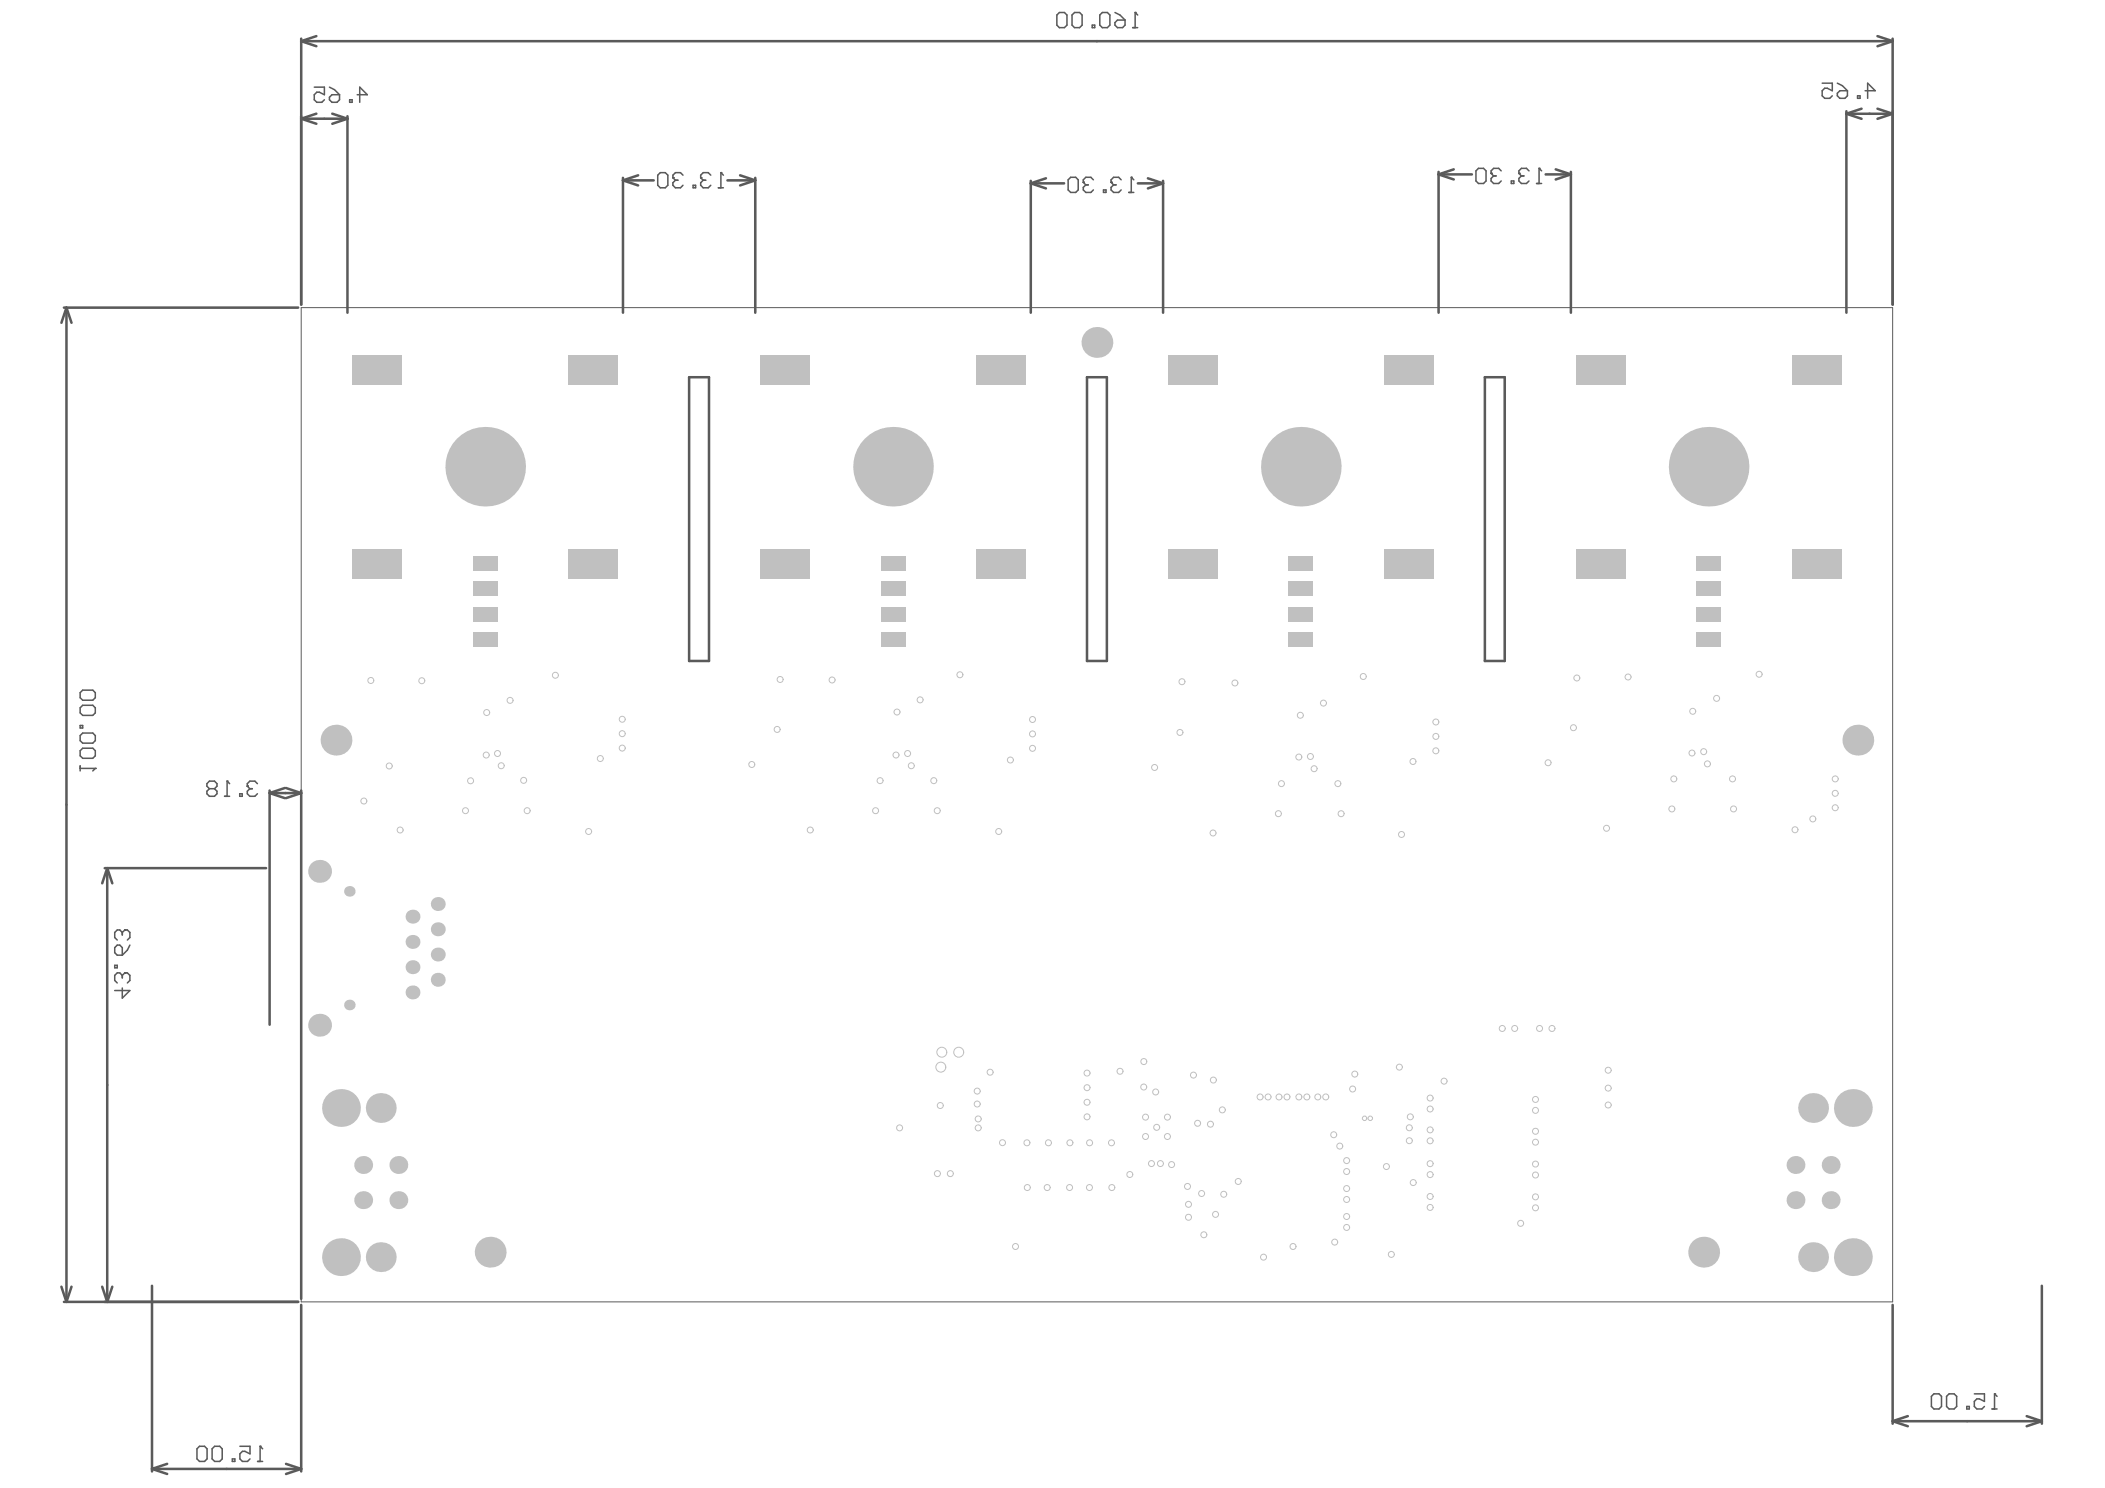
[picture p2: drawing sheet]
<svg xmlns="http://www.w3.org/2000/svg" width="297mm" height="210mm" viewBox="0 0 297 210" stroke-linecap="round" stroke-linejoin="round" font-family="sans-serif">
<g fill="none" stroke="#5a5a5a" stroke-width=".36">
<path d="M42.5 16.7l2.1 .8M42.5 16.7h6.5M42.5 5.5v37.5M42.5 5.8l2.1 .7M42.5 5.8h224.6M44.6 16l-2.1 .7M44.6 5.1l-2.1 .7M46.9 16l2.1 .7M49 16.7l-2.1 .8M49 16.4v27.7M260.5 16l2.2 .8M260.5 16h6.6"/>
<path d="M260.5 15.7v28.4M262.7 15.3l-2.2 .7M264.9 15.3l2.2 .7M264.9 5.1l2.2 .7M267.1 5.5v37.5M267.1 16l-2.2 .8M267.1 5.8l-2.2 .7M87.9 25.4l2.1 .8M87.9 25.4h4.3M87.9 25.1v19M90 24.7l-2.1 .7M102.7 25.4h3.9"/>
<path d="M104.4 24.7l2.2 .7M106.6 25.4l-2.2 .8M106.6 25.1v19M145.5 25.9l2.1 .7M145.5 25.9h4.7M145.5 25.5v18.6M147.6 25.2l-2.1 .7M160.6 25.9h3.5M162 25.2l2.1 .7M164.1 25.9l-2.1 .7M164.1 25.5v18.6M203 24.6l2.1 .7"/>
<path d="M203 24.6h4.7M203 24.2v19.9M205.1 23.9l-2.1 .7M218.1 24.6h3.6M219.5 23.9l2.2 .7M221.7 24.6l-2.2 .7M221.7 24.2v19.9M9 43.4h33.1M9.4 43.4l-.7 2.1M9.4 43.4l.7 2.1M9.4 43.4v140.2M38 111.9l2.2 .7"/>
<path d="M38 111.9h4.5M38 111.5v33M40.2 111.2l-2.2 .7M40.4 111.2l2.1 .7M42.5 111.5v71.7M42.5 111.9l-2.1 .7M14.8 122.5h22.7M15.1 122.5l-.7 2.1M15.1 122.5l.7 2.1M15.1 122.5v61.1M8.7 181.5l.7 2.1M9 183.6h33.1"/>
<path d="M10.1 181.5l-.7 2.1M14.4 181.5l.7 2.1M15.8 181.5l-.7 2.1M21.4 181.4v26.2M42.5 184.1v23.5M267.1 184.1v16.7M269.2 199.8l-2.1 .7M286 199.8l2.1 .7M288.1 181.4v19.4M21.4 207.2l2.2 .7M21.4 207.2h21.1M23.6 206.5l-2.2 .7"/>
<path d="M40.4 206.5l2.1 .7M42.5 207.2l-2.1 .7M267.1 200.5l2.1 .7M267.1 200.5h21M288.1 200.5l-2.1 .7"/>
</g>
<g fill="none" stroke="#5a5a5a" stroke-width=".21">
<path d="M44.3 12.3h1.5v1.1l-.7-.4h-.4l-.4 .4v.7l.4 .3h.7l.4-.3M46.5 13.7l.3-.3h1.1v.7l-.3 .3h-.8l-.3-.3zM46.5 12.3l.7 .3 .7 .8M49.3 14.1h.4v.3h-.4zM50.4 13.4h1.4l-1-1.1v2.1M149.1 2.1l.4-.3h.7l.4 .3v1.4l-.4 .4h-.7l-.4-.4zM151.3 2.1l.3-.3h.7l.4 .3v1.4l-.4 .4h-.7l-.3-.4zM154.1 3.5h.4v.4h-.4zM155.2 2.1l.4-.3h.7l.3 .3v1.4l-.3 .4h-.7l-.4-.4zM157.3 3.2l.4-.4h1.1v.7l-.4 .4h-.7l-.4-.4zM157.3 1.8l.7 .3 .8 .7M159.8 3.9h.7"/>
<path d="M160.2 1.8h.1M160.2 1.8v2.1M160.2 1.8l.3 .3M257.1 11.7h1.5v1.1l-.8-.4h-.3l-.4 .4v.7l.4 .4h.7l.4-.4M259.3 13.2l.3-.4h1.1v.7l-.4 .4h-.7l-.3-.4zM259.3 11.7l.7 .4 .7 .7M262.1 13.5h.4v.4h-.4zM263.2 12.8h1.4l-1.1-1.1v2.2M92.8 24.7l.4-.3h.7l.3 .3v1.4l-.3 .4h-.7l-.4-.4zM95 25.1h.1M95 25.1l.3 .3M95.3 25.4l-.3 .4v.3l.3 .4h.7l.4-.4"/>
<path d="M95.3 25.4h.4M96.4 24.7l-.4-.3h-.7l-.3 .3v.4M97.8 26.1h.4v.4h-.4zM98.9 25.1h.1M98.9 25.1l.3 .3M99.2 25.4l-.3 .4v.3l.3 .4h.7l.4-.4M99.2 25.4h.4M100.3 24.7l-.4-.3h-.7l-.3 .3v.4M101.4 26.5h.7M101.7 24.4h.1M101.7 24.4v2.1M101.7 24.4l.4 .3"/>
<path d="M150.7 25.4l.4-.4h.7l.4 .4v1.4l-.4 .3h-.7l-.4-.3zM152.9 25.7h.1M152.9 25.7l.3 .4M153.2 26.1l-.3 .3v.4l.3 .3h.7l.4-.3M153.2 26.1h.4M154.3 25.4l-.4-.4h-.7l-.3 .4v.3M155.7 26.8h.4v.3h-.4zM156.8 25.7h.1M156.8 25.7l.3 .4M157.1 26.1l-.3 .3v.4l.3 .3h.8l.3-.3M157.1 26.1h.4M158.2 25.4l-.3-.4h-.8l-.3 .4v.3"/>
<path d="M159.3 27.1h.7M159.6 25h.1M159.6 25v2.1M159.6 25l.4 .4M208.6 23.7h.7l.4 .4v1.4l-.4 .4h-.7l-.3-.4v-1.4zM210.4 24.5h.1M210.4 24.5l.4 .3M210.8 24.8l-.4 .4v.3l.4 .4h.7l.3-.4M210.8 24.8h.3M211.8 24.1l-.3-.4h-.7l-.4 .4v.4M213.3 25.5h.3v.4h-.3zM214.3 24.5h.1"/>
<path d="M214.3 24.5l.4 .3M214.7 24.8l-.4 .4v.3l.4 .4h.7l.4-.4M214.7 24.8h.3M215.8 24.1l-.4-.4h-.7l-.4 .4v.4M216.8 25.9h.7M217.2 23.7h.1M217.2 23.7v2.2M217.2 23.7l.3 .4M11.3 97.7l.4-.3h1.4l.3 .3v.7l-.3 .4h-1.4l-.4-.4zM11.3 99.8l.4-.3h1.4l.3 .3v.8l-.3 .3h-1.4l-.4-.3zM11.3 102.3h.4v.4h-.4zM11.3 103.8l.4-.4h1.4l.3 .4v.7l-.3 .3h-1.4l-.4-.3z"/>
<path d="M11.3 105.9l.4-.4h1.4l.3 .4v.7l-.3 .4h-1.4l-.4-.4zM11.3 108v.8M11.3 108.4h2.1M13.4 108.4h.1M13.4 108.4l-.3 .4M29.6 111.3l-.4-.4v-.4l.4-.3h.7l.3 .3v.4l-.3 .4M29.6 111.3l-.4 .3v.4l.4 .3h.7l.3-.3v-.4l-.3-.3M29.6 111.3h.7M31.7 112.3h.7M32 110.2h.1M32 110.2v2.1M32 110.2l.4 .3"/>
<path d="M33.8 112h.4v.3h-.4zM34.9 110.9h.1M34.9 110.9l.4 .4M35.3 111.3l-.4 .3v.4l.4 .3h.7l.3-.3M35.3 111.3h.3M36.3 110.5l-.3-.3h-.7l-.4 .3v.4M16.2 133.7l.3-.4h.4l.4 .4v1h-.8l-.3-.3zM16.2 136.2h.3v.3h-.3zM17.3 139.4v1.4l1-1.1h-2.1M17.3 131.5v.4M17.3 137.6v.3M17.3 137.6l-.4-.4h-.4l-.3 .4v.7l.3 .4"/>
<path d="M17.3 131.5l-.4-.3h-.4l-.3 .3v.8l.3 .3M17.6 137.2h.1M17.6 131.2h.1M17.6 137.2h.4l.3 .4v.7l-.3 .4M17.6 131.2h.4l.3 .3v.8l-.3 .3M17.6 137.2l-.3 .4M17.6 131.2l-.3 .3M18.3 133.3l-.3 .7-.7 .7M272.5 197l.4-.4h.7l.4 .4v1.4l-.4 .4h-.7l-.4-.4zM274.7 197l.3-.4h.7l.4 .4v1.4l-.4 .4h-.7l-.3-.4zM277.5 198.4h.4v.4h-.4zM278.6 196.6h1.4v1.1l-.7-.4h-.3l-.4 .4v.7l.4 .4h.7l.3-.4"/>
<path d="M281.1 198.8h.7M281.5 196.6h.1M281.5 196.6v2.2M281.5 196.6l.3 .4M28.2 204h.7l.3 .4v1.4l-.3 .4h-.7l-.4-.4v-1.4zM30.3 204h.7l.4 .4v1.4l-.4 .4h-.7l-.4-.4v-1.4zM32.8 205.8h.3v.4h-.3zM33.9 204h1.4v1.1l-.7-.4h-.4l-.3 .4v.7l.3 .4h.7l.4-.4M36.3 206.2h.8M36.7 204h.1M36.7 204v2.2M36.7 204l.4 .4"/>
</g>
<g fill="none" stroke="#c0c0c0" stroke-width=".14">
<circle cx="52.3" cy="96" r=".42"/>
<circle cx="59.5" cy="96" r=".42"/>
<circle cx="72" cy="98.8" r=".42"/>
<circle cx="78.4" cy="95.3" r=".42"/>
<circle cx="110.1" cy="95.9" r=".42"/>
<circle cx="117.4" cy="95.9" r=".42"/>
<circle cx="129.8" cy="98.7" r=".42"/>
<circle cx="135.5" cy="95.2" r=".42"/>
<circle cx="166.8" cy="96.2" r=".42"/>
<circle cx="174.3" cy="96.3" r=".42"/>
<circle cx="186.8" cy="99.2" r=".42"/>
<circle cx="192.4" cy="95.4" r=".42"/>
<circle cx="222.5" cy="95.6" r=".42"/>
<circle cx="229.7" cy="95.5" r=".42"/>
<circle cx="242.2" cy="98.5" r=".42"/>
<circle cx="248.2" cy="95.1" r=".42"/>
<circle cx="51.3" cy="113" r=".42"/>
<circle cx="54.9" cy="108.1" r=".42"/>
<circle cx="56.5" cy="117.1" r=".42"/>
<circle cx="65.7" cy="114.4" r=".42"/>
<circle cx="66.4" cy="110.1" r=".42"/>
<circle cx="68.6" cy="106.5" r=".42"/>
<circle cx="68.7" cy="100.5" r=".42"/>
<circle cx="70.2" cy="106.3" r=".42"/>
<circle cx="70.7" cy="108" r=".42"/>
<circle cx="73.9" cy="110.1" r=".42"/>
<circle cx="74.4" cy="114.4" r=".42"/>
<circle cx="83.1" cy="117.3" r=".42"/>
<circle cx="84.7" cy="107" r=".42"/>
<circle cx="87.8" cy="105.5" r=".42"/>
<circle cx="87.8" cy="103.5" r=".42"/>
<circle cx="87.8" cy="101.5" r=".42"/>
<circle cx="106.1" cy="107.8" r=".42"/>
<circle cx="109.7" cy="102.9" r=".42"/>
<circle cx="114.3" cy="117.1" r=".42"/>
<circle cx="123.6" cy="114.4" r=".42"/>
<circle cx="124.2" cy="110.1" r=".42"/>
<circle cx="126.4" cy="106.5" r=".42"/>
<circle cx="126.6" cy="100.4" r=".42"/>
<circle cx="128.1" cy="106.3" r=".42"/>
<circle cx="128.6" cy="108" r=".42"/>
<circle cx="131.8" cy="110.1" r=".42"/>
<circle cx="132.3" cy="114.4" r=".42"/>
<circle cx="140.9" cy="117.3" r=".42"/>
<circle cx="142.6" cy="107.2" r=".42"/>
<circle cx="145.7" cy="101.5" r=".42"/>
<circle cx="145.7" cy="105.6" r=".42"/>
<circle cx="145.7" cy="103.5" r=".42"/>
<circle cx="162.9" cy="108.3" r=".42"/>
<circle cx="166.5" cy="103.3" r=".42"/>
<circle cx="171.2" cy="117.5" r=".42"/>
<circle cx="180.4" cy="114.8" r=".42"/>
<circle cx="180.8" cy="110.5" r=".42"/>
<circle cx="183.3" cy="106.8" r=".42"/>
<circle cx="183.5" cy="100.9" r=".42"/>
<circle cx="184.9" cy="106.7" r=".42"/>
<circle cx="185.4" cy="108.4" r=".42"/>
<circle cx="188.8" cy="110.5" r=".42"/>
<circle cx="189.2" cy="114.8" r=".42"/>
<circle cx="197.8" cy="117.7" r=".42"/>
<circle cx="199.4" cy="107.4" r=".42"/>
<circle cx="202.6" cy="103.9" r=".42"/>
<circle cx="202.6" cy="101.8" r=".42"/>
<circle cx="202.6" cy="105.9" r=".42"/>
<circle cx="218.5" cy="107.6" r=".42"/>
<circle cx="222" cy="102.7" r=".42"/>
<circle cx="226.7" cy="116.8" r=".42"/>
<circle cx="235.9" cy="114.1" r=".42"/>
<circle cx="236.2" cy="109.9" r=".42"/>
<circle cx="238.8" cy="106.2" r=".42"/>
<circle cx="238.9" cy="100.3" r=".42"/>
<circle cx="240.4" cy="106" r=".42"/>
<circle cx="240.9" cy="107.8" r=".42"/>
<circle cx="244.5" cy="109.9" r=".42"/>
<circle cx="244.6" cy="114.1" r=".42"/>
<circle cx="253.3" cy="117" r=".42"/>
<circle cx="255.8" cy="115.5" r=".42"/>
<circle cx="259" cy="113.9" r=".42"/>
<circle cx="259" cy="111.9" r=".42"/>
<circle cx="259" cy="109.9" r=".42"/>
<circle cx="126.9" cy="159.1" r=".42"/>
<circle cx="132.7" cy="155.9" r=".42"/>
<circle cx="132.8" cy="150.5" r=".7"/>
<circle cx="132.9" cy="148.4" r=".7"/>
<circle cx="135.3" cy="148.4" r=".7"/>
<circle cx="137.9" cy="155.7" r=".42"/>
<circle cx="137.9" cy="153.9" r=".42"/>
<circle cx="138" cy="157.8" r=".42"/>
<circle cx="138" cy="159.1" r=".42"/>
<circle cx="139.7" cy="151.2" r=".42"/>
<circle cx="153.4" cy="153.4" r=".42"/>
<circle cx="153.4" cy="155.5" r=".42"/>
<circle cx="153.4" cy="151.4" r=".42"/>
<circle cx="153.4" cy="157.5" r=".42"/>
<circle cx="158" cy="151.1" r=".42"/>
<circle cx="161.4" cy="153.3" r=".42"/>
<circle cx="161.4" cy="149.7" r=".42"/>
<circle cx="161.6" cy="157.6" r=".42"/>
<circle cx="163.1" cy="154" r=".42"/>
<circle cx="163.2" cy="159" r=".42"/>
<circle cx="164.7" cy="157.6" r=".42"/>
<circle cx="168.4" cy="151.7" r=".42"/>
<circle cx="169" cy="158.5" r=".42"/>
<circle cx="170.8" cy="158.6" r=".42"/>
<circle cx="171.2" cy="152.4" r=".42"/>
<circle cx="172.5" cy="156.6" r=".42"/>
<circle cx="177.8" cy="154.7" r=".42"/>
<circle cx="178.9" cy="154.7" r=".42"/>
<circle cx="180.5" cy="154.7" r=".42"/>
<circle cx="181.6" cy="154.7" r=".42"/>
<circle cx="183.3" cy="154.7" r=".42"/>
<circle cx="184.4" cy="154.7" r=".42"/>
<circle cx="186" cy="154.7" r=".42"/>
<circle cx="187.1" cy="154.7" r=".42"/>
<circle cx="190.9" cy="153.6" r=".42"/>
<circle cx="191.2" cy="151.5" r=".42"/>
<circle cx="192.6" cy="157.8" r=".32"/>
<circle cx="193.4" cy="157.8" r=".32"/>
<circle cx="197.5" cy="150.5" r=".42"/>
<circle cx="198.9" cy="159.1" r=".42"/>
<circle cx="199" cy="157.5" r=".42"/>
<circle cx="201.8" cy="154.9" r=".42"/>
<circle cx="201.8" cy="156.4" r=".42"/>
<circle cx="201.8" cy="159.4" r=".42"/>
<circle cx="203.8" cy="152.5" r=".42"/>
<circle cx="212" cy="145.1" r=".42"/>
<circle cx="213.7" cy="145.1" r=".42"/>
<circle cx="216.7" cy="156.6" r=".42"/>
<circle cx="216.7" cy="155.1" r=".42"/>
<circle cx="216.7" cy="159.6" r=".42"/>
<circle cx="217.2" cy="145.1" r=".42"/>
<circle cx="219" cy="145.1" r=".42"/>
<circle cx="226.9" cy="151" r=".42"/>
<circle cx="226.9" cy="155.9" r=".42"/>
<circle cx="226.9" cy="153.5" r=".42"/>
<circle cx="132.3" cy="165.6" r=".42"/>
<circle cx="134.1" cy="165.6" r=".42"/>
<circle cx="141.5" cy="161.2" r=".42"/>
<circle cx="143.3" cy="175.8" r=".42"/>
<circle cx="144.9" cy="161.2" r=".42"/>
<circle cx="145" cy="167.5" r=".42"/>
<circle cx="147.8" cy="167.5" r=".42"/>
<circle cx="147.9" cy="161.2" r=".42"/>
<circle cx="150.9" cy="167.5" r=".42"/>
<circle cx="151" cy="161.2" r=".42"/>
<circle cx="153.7" cy="167.5" r=".42"/>
<circle cx="153.8" cy="161.2" r=".42"/>
<circle cx="156.8" cy="161.2" r=".42"/>
<circle cx="156.9" cy="167.5" r=".42"/>
<circle cx="159.4" cy="165.7" r=".42"/>
<circle cx="161.6" cy="160.3" r=".42"/>
<circle cx="162.5" cy="164.1" r=".42"/>
<circle cx="163.7" cy="164.1" r=".42"/>
<circle cx="164.7" cy="160.3" r=".42"/>
<circle cx="165.3" cy="164.3" r=".42"/>
<circle cx="167.6" cy="167.4" r=".42"/>
<circle cx="167.7" cy="169.9" r=".42"/>
<circle cx="167.7" cy="171.7" r=".42"/>
<circle cx="169.6" cy="168.4" r=".42"/>
<circle cx="169.9" cy="174.2" r=".42"/>
<circle cx="171.5" cy="171.3" r=".42"/>
<circle cx="172.7" cy="168.5" r=".42"/>
<circle cx="174.7" cy="166.7" r=".42"/>
<circle cx="178.3" cy="177.3" r=".42"/>
<circle cx="182.5" cy="175.8" r=".42"/>
<circle cx="188.2" cy="160.1" r=".42"/>
<circle cx="188.3" cy="175.2" r=".42"/>
<circle cx="189.1" cy="161.7" r=".42"/>
<circle cx="190" cy="169.2" r=".42"/>
<circle cx="190" cy="171.6" r=".42"/>
<circle cx="190" cy="165.3" r=".42"/>
<circle cx="190" cy="167.7" r=".42"/>
<circle cx="190" cy="163.7" r=".42"/>
<circle cx="190" cy="173.1" r=".42"/>
<circle cx="195.6" cy="164.6" r=".42"/>
<circle cx="196.3" cy="177" r=".42"/>
<circle cx="198.9" cy="160.9" r=".42"/>
<circle cx="199.4" cy="166.8" r=".42"/>
<circle cx="201.8" cy="164.2" r=".42"/>
<circle cx="201.8" cy="168.8" r=".42"/>
<circle cx="201.8" cy="170.3" r=".42"/>
<circle cx="201.8" cy="160.9" r=".42"/>
<circle cx="201.8" cy="165.7" r=".42"/>
<circle cx="214.6" cy="172.6" r=".42"/>
<circle cx="216.7" cy="168.8" r=".42"/>
<circle cx="216.7" cy="170.4" r=".42"/>
<circle cx="216.7" cy="165.8" r=".42"/>
<circle cx="216.7" cy="164.2" r=".42"/>
<circle cx="216.7" cy="161.1" r=".42"/>
</g>
<g fill="#c0c0c0">
<circle cx="261.5" cy="177.3" r="2.67"/>
<circle cx="255.8" cy="177.3" r="2.1"/>
<circle cx="240.4" cy="176.6" r="2.17"/>
<circle cx="253.4" cy="169.3" r="1.26"/>
<circle cx="258.3" cy="169.3" r="1.26"/>
<circle cx="261.5" cy="156.3" r="2.67"/>
<circle cx="258.3" cy="164.3" r="1.26"/>
<circle cx="255.8" cy="156.3" r="2.1"/>
<circle cx="253.4" cy="164.3" r="1.26"/>
<circle cx="262.2" cy="104.4" r="2.17"/>
<circle cx="241.1" cy="65.8" r="5.6"/>
<circle cx="183.6" cy="65.8" r="5.6"/>
<circle cx="154.8" cy="48.3" r="2.17"/>
<circle cx="69.2" cy="176.6" r="2.17"/>
<circle cx="61.8" cy="138.2" r=".98"/>
<circle cx="61.8" cy="134.7" r=".98"/>
<circle cx="61.8" cy="131.1" r=".98"/>
<circle cx="61.8" cy="127.5" r=".98"/>
<circle cx="58.2" cy="140" r=".98"/>
<circle cx="58.2" cy="136.4" r=".98"/>
<circle cx="58.2" cy="132.9" r=".98"/>
<circle cx="58.2" cy="129.3" r=".98"/>
<circle cx="56.2" cy="164.3" r="1.26"/>
<circle cx="56.2" cy="169.3" r="1.26"/>
<circle cx="53.7" cy="177.3" r="2.1"/>
<circle cx="53.7" cy="156.3" r="2.1"/>
<circle cx="51.2" cy="169.3" r="1.26"/>
<circle cx="51.2" cy="164.3" r="1.26"/>
<circle cx="49.3" cy="141.8" r=".75"/>
<circle cx="49.3" cy="125.7" r=".75"/>
<circle cx="48.1" cy="177.3" r="2.67"/>
<circle cx="48.1" cy="156.3" r="2.67"/>
<circle cx="45.1" cy="144.6" r="1.61"/>
<circle cx="45.1" cy="122.9" r="1.61"/>
<circle cx="126" cy="65.8" r="5.6"/>
<circle cx="68.5" cy="65.8" r="5.6"/>
<circle cx="47.4" cy="104.4" r="2.17"/>
</g>
<g fill="#c0c0c0">
<path d="M252.8 50.1h7v4.2h-7z" fill-rule="evenodd"/>
<path d="M252.8 77.4h7v4.2h-7z" fill-rule="evenodd"/>
<path d="M239.4 78.5h3.5v2.1h-3.5z" fill-rule="evenodd"/>
<path d="M239.4 82h3.5v2.1h-3.5z" fill-rule="evenodd"/>
<path d="M239.4 85.6h3.5v2.1h-3.5z" fill-rule="evenodd"/>
<path d="M239.4 89.1h3.5v2.2h-3.5z" fill-rule="evenodd"/>
<path d="M222.4 77.4h7v4.2h-7z" fill-rule="evenodd"/>
<path d="M222.4 50.1h7v4.2h-7z" fill-rule="evenodd"/>
<path d="M195.3 77.4h7v4.2h-7z" fill-rule="evenodd"/>
<path d="M195.3 50.1h7v4.2h-7z" fill-rule="evenodd"/>
<path d="M181.8 85.6h3.5v2.1h-3.5z" fill-rule="evenodd"/>
<path d="M181.8 82h3.5v2.1h-3.5z" fill-rule="evenodd"/>
<path d="M181.8 89.1h3.5v2.2h-3.5z" fill-rule="evenodd"/>
<path d="M181.8 78.5h3.5v2.1h-3.5z" fill-rule="evenodd"/>
<path d="M164.8 77.4h7v4.2h-7z" fill-rule="evenodd"/>
<path d="M164.8 50.1h7v4.2h-7z" fill-rule="evenodd"/>
<path d="M137.7 50.1h7.1v4.2h-7.1z" fill-rule="evenodd"/>
<path d="M137.7 77.4h7.1v4.2h-7.1z" fill-rule="evenodd"/>
<path d="M124.3 85.6h3.5v2.1h-3.5z" fill-rule="evenodd"/>
<path d="M124.3 89.1h3.5v2.2h-3.5z" fill-rule="evenodd"/>
<path d="M124.3 78.5h3.5v2.1h-3.5z" fill-rule="evenodd"/>
<path d="M124.3 82h3.5v2.1h-3.5z" fill-rule="evenodd"/>
<path d="M107.3 77.4h7v4.2h-7z" fill-rule="evenodd"/>
<path d="M107.3 50.1h7v4.2h-7z" fill-rule="evenodd"/>
<path d="M80.2 77.4h7v4.2h-7z" fill-rule="evenodd"/>
<path d="M80.2 50.1h7v4.2h-7z" fill-rule="evenodd"/>
<path d="M66.7 78.5h3.5v2.1h-3.5z" fill-rule="evenodd"/>
<path d="M66.7 89.1h3.5v2.2h-3.5z" fill-rule="evenodd"/>
<path d="M66.7 85.6h3.5v2.1h-3.5z" fill-rule="evenodd"/>
<path d="M66.7 82h3.5v2.1h-3.5z" fill-rule="evenodd"/>
<path d="M49.7 50.1h7v4.2h-7z" fill-rule="evenodd"/>
<path d="M49.7 77.4h7v4.2h-7z" fill-rule="evenodd"/>
</g>
<path d="M97.2 53.2h2.8v40h-2.8zM153.4 53.2h2.8v40h-2.8zM209.5 53.2h2.8v40h-2.8z" fill="none" stroke="#5a5a5a" stroke-width=".36"/>
<path d="M42.5 43.4h224.6v140.2h-224.6z" fill="none" stroke="#5a5a5a" stroke-width=".14"/>
</svg>
